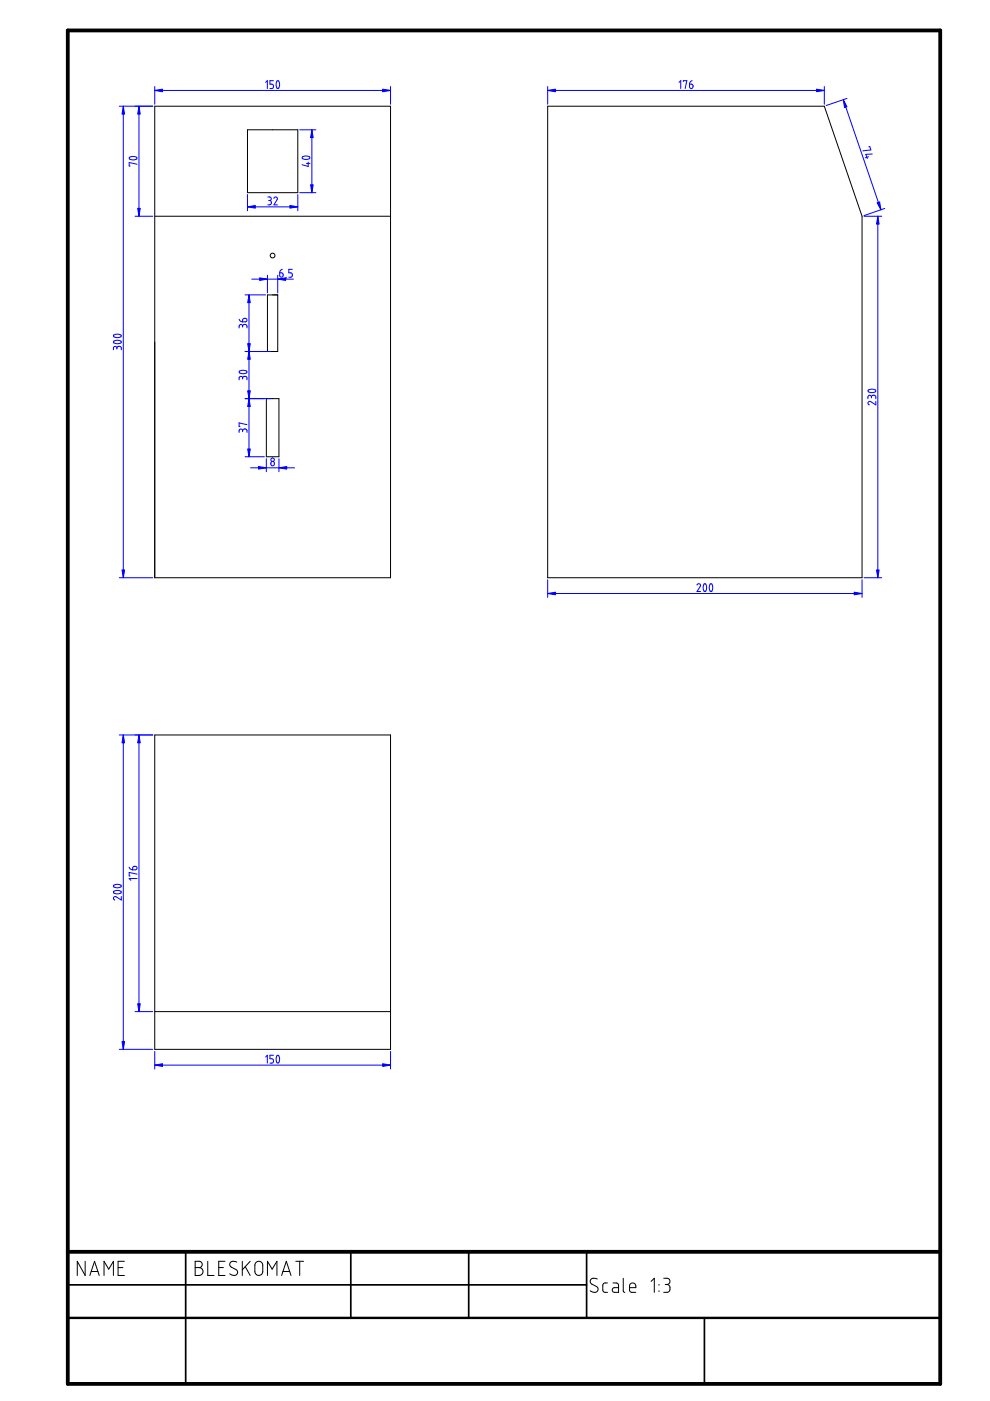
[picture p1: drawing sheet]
<svg xmlns="http://www.w3.org/2000/svg" width="210mm" height="297mm" viewBox="0 0 210 297" stroke-linecap="round" stroke-linejoin="round" font-family="sans-serif">
<path d="M14.4 6.5h184.9v286.9h-184.9zM14.4 265.4h184.9" fill="none" stroke="#000" stroke-width=".8"/>
<path d="M14.4 279.4h184.9" fill="none" stroke="#000" stroke-width=".51"/>
<path d="M14.4 272.4h110M39.4 265.4v28M74.4 265.4v14M99.4 265.4v14M124.4 265.4v14M149.4 279.4v14" fill="none" stroke="#000" stroke-width=".36"/>
<g fill="none" stroke="#000" stroke-width=".21">
<path d="M32.8 22.5h50v100h-50zM52.5 27.5h10.6v13.4h-10.6zM116.1 22.5h58.7l8 23.3v76.7h-66.7zM32.8 45.8h50M56.7 62.5h2.2v12h-2.2zM56.5 84.5h2.6v12.3h-2.6zM32.8 155.8h50v66.7h-50zM32.8 214.5h50M18.1 267.4v3l-1.7-3v3M19 270.4l1-3 1 3M19.3 269.6h1.5M22.1 270.4v-3l1 1.7 .9-1.7v3"/>
<path d="M25 268.8h1.1M26.4 267.4h-1.4v3h1.4M41.4 267.4l1.1 .1 .4 .4-.1 .6-.6 .3 .6 .1 .2 .5v.5l-.4 .4-1.2 .1zM41.4 268.8h.8M44 267.4v3h1.4M46.4 268.8h1M47.7 267.4h-1.3v3h1.3M50.2 267.6l-1-.2-.4 .4-.1 .3 .3 .5 1.2 .7 .2 .4-.1 .4-.6 .3-1-.3M51.4 267.4v3M52 268.6l1 1.8M53 267.4l-1.6 1.8M54.2 267.7l.4-.2 .4-.1 .4 .2 .3 .4v1.7l-.2 .4-.4 .3-.6-.1-.4-.4-.1-1.7z"/>
<path d="M56.7 270.4v-3l1 1.7 1-1.7v3M59.7 270.4l1-3 1 3M60 269.6h1.4M62.7 267.4h1.7M63.5 267.4v3M126.6 271.2l-.5-.2-.6 .1-.3 .3-.1 .4 .3 .4 1.3 .8 .1 .4-.1 .4-.7 .2-.9-.3M128.8 272h-.7l-.3 .4 .1 1.4 .3 .2h.6M130 272h.8l.3 .5v1.5l-1.1-.1-.2-.3 .2-.5 1.1-.1M132.1 271v2.7l.4 .3M133.5 273h1.3v-.6l-.3-.3-.5-.1-.4 .3-.1 1.3 .4 .4h.9M138 271.7l.7-.7v3M139.7 272.3v.2"/>
<path d="M139.7 273.7v.1M140.7 271h.8l.5 .3v.7l-.6 .3M141.1 272.3h.3M141.4 272.3l.4 .2 .2 .3v.9l-.4 .3h-.9"/>
<circle cx="57.8" cy="54.2" r=".5"/>
</g>
<g fill="none" stroke="#00f" stroke-width=".21">
<path d="M32.8 19.2h50M32.8 18.4v3.7M56.3 17.5l.4-.4v1.7M58 17.1h-.8v.7l.6 .1 .2 .2-.2 .6-.6 .1M58.7 17.2a.56 .56 0 0 1 .6 .8l-.1 .4a.34 .34 0 0 1-.4 .3 .34 .34 0 0 1-.2-.4zM82.8 18.4v3.7M116.1 19.2h58.7M116.1 18.4v3.7M144 17.5l.3-.4v1.7M144.9 17.3v-.2h.7l-.3 1.7M146.2 17.8l.7 .2v.6a.36 .36 0 0 1-.5 .2 .36 .36 0 0 1-.2-.4zM146.7 17.1l-.3 .2-.2 .5"/>
<path d="M174.8 18.4v3.7M25.3 22.5h7.1M26.1 22.5v100M27.5 33.3l.5-.1h.7a.34 .34 0 0 1 .3 .4 .34 .34 0 0 1-.4 .3l-.8-.1a.31 .31 0 0 1-.3-.1 .31 .31 0 0 1 0-.4zM29.1 34.8l-1.7-.3v.7h.2M29.5 22.5v23.3M63.5 27.5h3.5M64.1 33.3l.7-.2h.5a.32 .32 0 0 1 .4 .4 .32 .32 0 0 1-.4 .3l-1-.1-.2-.2zM65 34.6h.7M65.3 34.4v.9l-1.2-.4M66.1 27.5v13.4M178.8 21.1l8 23.4"/>
<path d="M179.6 20.9l-4.4 1.5M184.1 33.2l-.6 .3M184.2 31.1h.2l.2 .7-1.7 .2M184.9 32.7h-1.3l.3 .9M28.6 45.8h3.8M52.5 43.9h10.6M52.5 41.3v3.4M53.4 59.2h8.8M56.7 58.4v3.7M56.8 41.8h.5l.2 .2-.1 .4-.3 .1M57 42.5h.1M57.1 42.5l.3 .1 .1 .6-.2 .2h-.5"/>
<path d="M58.1 42l.2-.2a.36 .36 0 0 1 .4 .1 .36 .36 0 0 1 .1 .4l-.7 1.1h.7M58.9 58.4v3.7M59.3 57.8l.7 .2v.6a.36 .36 0 0 1-.4 .2 .36 .36 0 0 1-.3-.4zM59.9 57.1l-.5 .3-.1 .4M60.7 58.8l-.1 .3M62 57.1h-.8v.7l.6 .1 .2 .2-.2 .6-.6 .1M63.1 41.3v3.4M63.5 40.9h3.5M183.2 45.8h3.7M186.1 45.8v76.7M187.6 44.2l-4.4 1.5M24.1 72.3l.7-.2 .5 .1a.34 .34 0 0 1 .4 .4 .34 .34 0 0 1-.5 .2h-.8a.31 .31 0 0 1-.3-.1 .31 .31 0 0 1 0-.4z"/>
<path d="M24.1 71.1l.6-.3 .6 .1a.34 .34 0 0 1 .4 .4 .34 .34 0 0 1-.5 .2h-.8a.31 .31 0 0 1-.3-.1 .31 .31 0 0 1 0-.3zM24.8 73.8l-.1-.2a.38 .38 0 0 0-.4-.1 .38 .38 0 0 0-.3 .3v.4M24.8 73.8l.2-.3 .5-.1 .2 .3v.5M24.8 73.8v.2M50.7 67.7l.2 .4 .5 .1M50.8 78.7l.5-.2 .7 .1a.33 .33 0 0 1 .3 .4 .33 .33 0 0 1-.4 .2h-.8a.3 .3 0 0 1-.3-.2 .3 .3 0 0 1 0-.3zM51.4 69.2l-.1-.3-.4-.1-.2 .3v.4M51.4 69.2l.2-.4h.5l.3 .3v.4M51.4 69.2v.1M51.5 67.6l.7-.1 .2 .3-.1 .3-.2 .1h-.7zM52 74.5h5.4M52 62.5h4.3"/>
<path d="M52.8 62.5v34.3M51.4 91.3v-.2a.39 .39 0 0 0-.4-.1 .39 .39 0 0 0-.3 .3v.4M51.4 91.3l.2-.3h.5l.3 .2v.5M51.4 80.2l-.1-.3h-.4l-.2 .6M51.4 80.2l.3-.4h.5l.2 .3v.4M51.4 80.2v.1M51.4 91.3v.2M52 84.5h5.4M52 96.8h4M52.4 90l-1.7-.3v.7h.2M53.1 99.2h9.4M56.5 97.3v2.7"/>
<path d="M59.1 97.3v2.7M184.1 82.7l.6-.2 .6 .1a.34 .34 0 0 1 .4 .4 .34 .34 0 0 1-.5 .2h-.8a.28 .28 0 0 1-.3-.2 .28 .28 0 0 1 0-.3zM184.8 84.2l-.2-.3a.37 .37 0 0 0-.6 .3v.3M184.8 84.2l.1-.3 .5-.1 .3 .3v.4M184.8 84.2v.1M185.7 85.1v.7l-1.2-.7-.3 .1a.36 .36 0 0 0-.2 .3 .36 .36 0 0 0 .3 .3M25.3 122.5h7.1M116.1 125.8h66.7M116.1 122.9v3.8M147.8 124l.4-.3 .3 .3v.3l-.7 1.1h.7M149.3 123.8a.61 .61 0 0 1 .5 .8v.5a.34 .34 0 0 1-.5 .3 .34 .34 0 0 1-.2-.5v-.5zM150.6 123.8a.51 .51 0 0 1 .5 .2 .51 .51 0 0 1 0 .6l-.1 .5a.33 .33 0 0 1-.4 .3 .33 .33 0 0 1-.2-.5z"/>
<path d="M182.8 122.9v3.8M183.2 122.5h3.7M25.3 155.8h7.1M26.1 155.8v66.7M29.5 155.8v58.7M24.1 187.7l.6-.2 .6 .1a.34 .34 0 0 1 .4 .4 .34 .34 0 0 1-.5 .2l-.9-.1zM24.1 189l.6-.2h.6a.34 .34 0 0 1 .4 .4 .34 .34 0 0 1-.5 .3h-.8a.31 .31 0 0 1-.3-.2 .31 .31 0 0 1 0-.3zM25.7 190.1v.7l-1.1-.7a.37 .37 0 0 0-.5 .2 .37 .37 0 0 0 .1 .5h.1M27.4 183.9l.3 .4 .4 .1M28.2 183.9l.6-.2 .3 .4-.3 .3h-.7zM29.1 185.3l-1.7-.3v.7h.2M29.1 186.3h-1.7l.3 .3"/>
<path d="M28.6 214.5h3.8M25.3 222.5h7.1M32.8 222.9v3.8M32.8 225.8h50M56.3 224.1l.4-.4v1.7M58 223.7h-.8v.8h.5l.3 .3-.2 .5-.6 .1M58.8 223.8a.59 .59 0 0 1 .5 .8l-.1 .5a.32 .32 0 0 1-.4 .3 .32 .32 0 0 1-.2-.5l-.1-.6zM82.8 222.9v3.8"/>
<circle cx="57.7" cy="98.3" r=".43"/>
<circle cx="57.8" cy="97.5" r=".36"/>
</g>
<g fill="#00f" stroke="#00f" stroke-width=".21">
<path d="M26.1 22.5l.3 1.7h-.5z"/>
<path d="M25.9 120.8h.5l-.3 1.7z"/>
<path d="M29.5 22.5l.2 1.7h-.5z"/>
<path d="M29.2 44.2h.5l-.2 1.6z"/>
<path d="M32.8 19.2l1.7-.3v.6z"/>
<path d="M81.1 18.9l1.7 .3-1.7 .3z"/>
<path d="M116.1 125.8l1.7-.2v.5z"/>
<path d="M181.1 125.6l1.7 .2-1.7 .3z"/>
<path d="M178.8 21.1l.8 1.5-.5 .2z"/>
<path d="M186 43l.5-.2 .3 1.7z"/>
<path d="M116.1 19.2l1.7-.3v.6z"/>
<path d="M173.1 18.9l1.7 .3-1.7 .3z"/>
<path d="M186.1 45.8l.3 1.7h-.6z"/>
<path d="M185.8 120.8h.6l-.3 1.7z"/>
<path d="M66.1 27.5l.3 1.7h-.6z"/>
<path d="M65.8 39.2h.6l-.3 1.7z"/>
<path d="M52.5 43.9l1.6-.3v.5z"/>
<path d="M61.5 43.6l1.6 .3-1.6 .2z"/>
<path d="M29.5 155.8l.2 1.7h-.5z"/>
<path d="M29.2 212.8h.5l-.2 1.7z"/>
<path d="M26.1 155.8l.3 1.7h-.5z"/>
<path d="M25.9 220.8h.5l-.3 1.7z"/>
<path d="M32.8 225.8l1.7-.3v.6z"/>
<path d="M81.1 225.5l1.7 .3-1.7 .3z"/>
<path d="M52.8 84.5l.3 1.7h-.6z"/>
<path d="M52.5 95.2h.6l-.3 1.6z"/>
<path d="M52.5 72.9h.6l-.3 1.6z"/>
<path d="M52.8 62.5l.3 1.7h-.6z"/>
<path d="M55.1 58.9l1.6 .3-1.6 .3z"/>
<path d="M58.9 59.2l1.7-.3v.6z"/>
<path d="M54.8 98.9l1.7 .3-1.7 .3z"/>
<path d="M59.1 99.2l1.7-.3v.6z"/>
<path d="M52.8 74.5l.3 1.7h-.6z"/>
<path d="M52.5 82.8h.6l-.3 1.7z"/>
</g>
</svg>
